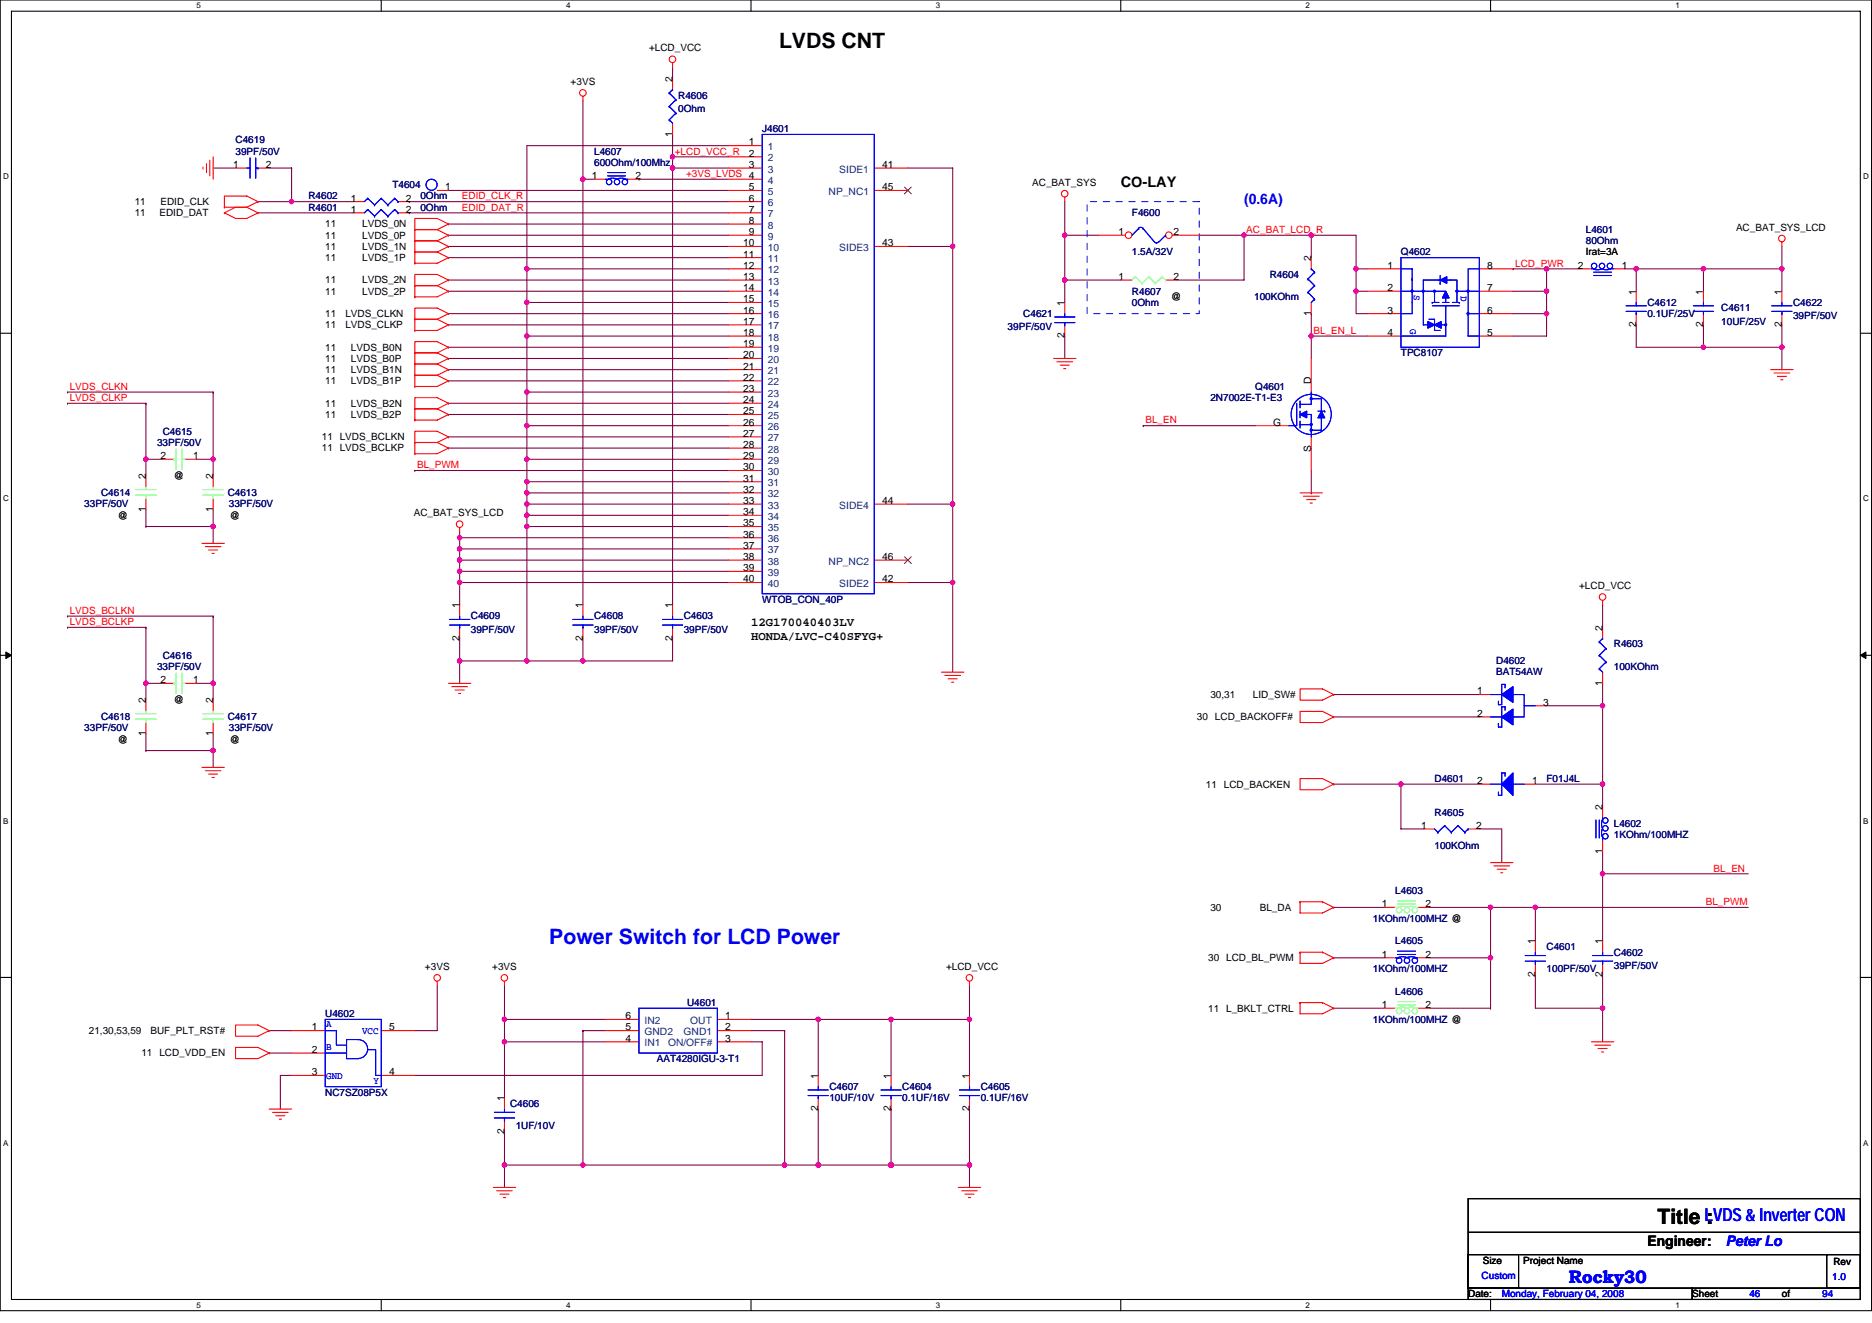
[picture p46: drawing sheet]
<svg xmlns="http://www.w3.org/2000/svg" width="297mm" height="210mm" viewBox="0 0 297 210" stroke-linecap="round" stroke-linejoin="round" font-family="sans-serif">
<defs><g id="words">
<g font-size="3.4">
<text x="123.6" y="7.6">LVDS CNT</text>
<text x="263" y="194.2">Title :</text>
</g>
<text font-size="3.4" fill="#00f" x="87.2" y="149.8">Power Switch for LCD Power</text>
<g font-size="2.8" fill="#00f">
<text x="270.5" y="193.7">LVDS &amp; Inverter CON</text>
<text x="249" y="203.6">Rocky30</text>
</g>
<g font-size="2.3">
<text x="177.8" y="29.7">CO-LAY</text>
<text x="261.4" y="197.7">Engineer:</text>
</g>
<g font-size="2.3" fill="#00f">
<text x="197.4" y="32.4">(0.6A)</text>
<text x="273.9" y="197.7">Peter Lo</text>
</g>
<g font-size="1.9">
<text x="119.2" y="99.4">12G170040403LV</text>
<text x="119.2" y="101.6">HONDA/LVC-C40SFYG+</text>
</g>
<g font-size="1.6">
<text x="103" y="8.2">+LCD_VCC</text>
<text x="90.5" y="13.5">+3VS</text>
<text x="106.7" y="13" transform="rotate(-90 106.7 13)">2</text>
<text x="106.7" y="21.7" transform="rotate(-90 106.7 21.7)">1</text>
<text x="118.8" y="23.1">1</text>
<text x="37" y="26.6">1</text>
<text x="42.2" y="26.6">2</text>
<text x="93.9" y="28.4">1</text>
<text x="100.9" y="28.4">2</text>
<text x="118.8" y="26.6">3</text>
<text x="118.8" y="24.9">2</text>
<text x="140" y="26.6">41</text>
<text x="163.8" y="29.5">AC_BAT_SYS</text>
<text x="21.4" y="32.5">11</text>
<text x="21.4" y="34.3">11</text>
<text x="25.3" y="34.3">EDID_DAT</text>
<text x="25.5" y="32.5">EDID_CLK</text>
<text x="55.7" y="33.8">1</text>
<text x="55.7" y="32">1</text>
<text x="64.4" y="33.8">2</text>
<text x="64.4" y="32">2</text>
<text x="70.6" y="30.2">1</text>
<text x="118.8" y="35.5">8</text>
<text x="118.8" y="33.8">7</text>
<text x="118.8" y="32">6</text>
<text x="118.8" y="30.2">5</text>
<text x="140" y="30.2">45</text>
<text x="51.6" y="36.1">11</text>
<text x="51.6" y="37.9">11</text>
<text x="51.6" y="39.6">11</text>
<text x="51.6" y="41.4">11</text>
<text x="57.5" y="36.1">LVDS_0N</text>
<text x="57.5" y="37.9">LVDS_0P</text>
<text x="57.5" y="39.6">LVDS_1N</text>
<text x="57.5" y="41.4">LVDS_1P</text>
<text x="117.9" y="40.9">11</text>
<text x="117.9" y="39.1">10</text>
<text x="118.8" y="37.3">9</text>
<text x="140" y="39.1">43</text>
<text x="177.5" y="37.3">1</text>
<text x="186.2" y="37.3">2</text>
<text x="208" y="41.4" transform="rotate(-90 208 41.4)">2</text>
<text x="251.6" y="40.5">Irat=3A</text>
<text x="275.5" y="36.6">AC_BAT_SYS_LCD</text>
<text x="51.6" y="45">11</text>
<text x="51.6" y="46.8">11</text>
<text x="57.5" y="45">LVDS_2N</text>
<text x="57.5" y="46.8">LVDS_2P</text>
<text x="117.9" y="48">15</text>
<text x="117.9" y="46.2">14</text>
<text x="117.9" y="44.4">13</text>
<text x="117.9" y="42.7">12</text>
<text x="177.5" y="44.4">1</text>
<text x="185.8" y="47.6">@</text>
<text x="186.2" y="44.4">2</text>
<text x="220.2" y="42.7">1</text>
<text x="220.2" y="46.2">2</text>
<text x="236" y="46.2">7</text>
<text x="236" y="42.7">8</text>
<text x="250.4" y="42.7">2</text>
<text x="257.3" y="42.7">1</text>
<text x="259.6" y="46.8" transform="rotate(-90 259.6 46.8)">1</text>
<text x="270.3" y="46.8" transform="rotate(-90 270.3 46.8)">1</text>
<text x="282.7" y="46.8" transform="rotate(-90 282.7 46.8)">1</text>
<text x="51.6" y="50.3">11</text>
<text x="51.6" y="52.1">11</text>
<text x="54.8" y="50.3">LVDS_CLKN</text>
<text x="54.8" y="52.1">LVDS_CLKP</text>
<text x="117.9" y="53.3">18</text>
<text x="117.9" y="51.5">17</text>
<text x="117.9" y="49.8">16</text>
<text x="168.9" y="53.7" transform="rotate(-90 168.9 53.7)">2</text>
<text x="168.9" y="48.5" transform="rotate(-90 168.9 48.5)">1</text>
<text x="208" y="50.2" transform="rotate(-90 208 50.2)">1</text>
<text x="220.2" y="49.8">3</text>
<text x="220.2" y="53.3">4</text>
<text x="236" y="53.3">5</text>
<text x="236" y="49.8">6</text>
<text x="259.6" y="51.9" transform="rotate(-90 259.6 51.9)">2</text>
<text x="270.3" y="51.9" transform="rotate(-90 270.3 51.9)">2</text>
<text x="282.7" y="51.9" transform="rotate(-90 282.7 51.9)">2</text>
<text x="51.6" y="55.6">11</text>
<text x="51.6" y="57.4">11</text>
<text x="51.6" y="59.2">11</text>
<text x="55.7" y="55.6">LVDS_B0N</text>
<text x="55.7" y="57.4">LVDS_B0P</text>
<text x="55.7" y="59.2">LVDS_B1N</text>
<text x="117.9" y="58.7">21</text>
<text x="117.9" y="56.9">20</text>
<text x="117.9" y="55.1">19</text>
<text x="51.6" y="61">11</text>
<text x="51.6" y="64.5">11</text>
<text x="55.7" y="61">LVDS_B1P</text>
<text x="55.7" y="64.5">LVDS_B2N</text>
<text x="117.9" y="65.8">25</text>
<text x="117.9" y="64">24</text>
<text x="117.9" y="62.2">23</text>
<text x="117.9" y="60.4">22</text>
<text x="208" y="61" transform="rotate(-90 208 61)">D</text>
<text x="51.1" y="69.9">11 LVDS_BCLKN</text>
<text x="51.1" y="71.6">11 LVDS_BCLKP</text>
<text x="51.6" y="66.3">11</text>
<text x="55.7" y="66.3">LVDS_B2P</text>
<text x="117.9" y="71.1">28</text>
<text x="117.9" y="69.3">27</text>
<text x="117.9" y="67.5">26</text>
<text x="202" y="67.5">G</text>
<text x="208" y="71.7" transform="rotate(-90 208 71.7)">S</text>
<text x="23.1" y="76.1" transform="rotate(-90 23.1 76.1)">2</text>
<text x="25.5" y="72.9">2</text>
<text x="27.6" y="76.1">@</text>
<text x="30.6" y="72.9">1</text>
<text x="33.8" y="76.1" transform="rotate(-90 33.8 76.1)">2</text>
<text x="117.9" y="76.4">31</text>
<text x="117.9" y="74.7">30</text>
<text x="117.9" y="72.9">29</text>
<text x="18.7" y="82.3">@</text>
<text x="23.1" y="81.3" transform="rotate(-90 23.1 81.3)">1</text>
<text x="33.8" y="81.3" transform="rotate(-90 33.8 81.3)">1</text>
<text x="36.5" y="82.3">@</text>
<text x="65.7" y="82">AC_BAT_SYS_LCD</text>
<text x="117.9" y="83.5">35</text>
<text x="117.9" y="81.8">34</text>
<text x="117.9" y="80">33</text>
<text x="117.9" y="78.2">32</text>
<text x="140" y="80">44</text>
<text x="117.9" y="88.9">38</text>
<text x="117.9" y="87.1">37</text>
<text x="117.9" y="85.3">36</text>
<text x="140" y="88.9">46</text>
<text x="117.9" y="92.4">40</text>
<text x="117.9" y="90.7">39</text>
<text x="140" y="92.4">42</text>
<text x="250.6" y="93.5">+LCD_VCC</text>
<text x="72.9" y="101.7" transform="rotate(-90 72.9 101.7)">2</text>
<text x="72.9" y="96.5" transform="rotate(-90 72.9 96.5)">1</text>
<text x="92.5" y="101.7" transform="rotate(-90 92.5 101.7)">2</text>
<text x="92.5" y="96.5" transform="rotate(-90 92.5 96.5)">1</text>
<text x="106.7" y="101.7" transform="rotate(-90 106.7 101.7)">2</text>
<text x="106.7" y="96.5" transform="rotate(-90 106.7 96.5)">1</text>
<text x="254.3" y="100.1" transform="rotate(-90 254.3 100.1)">2</text>
<text x="23.1" y="111.7" transform="rotate(-90 23.1 111.7)">2</text>
<text x="25.5" y="108.4">2</text>
<text x="27.6" y="111.7">@</text>
<text x="30.6" y="108.4">1</text>
<text x="33.8" y="111.7" transform="rotate(-90 33.8 111.7)">2</text>
<text x="192.1" y="110.8">30,31</text>
<text x="198.8" y="110.8">LID_SW#</text>
<text x="234.4" y="110.2">1</text>
<text x="234.4" y="113.8">2</text>
<text x="244.9" y="112">3</text>
<text x="254.3" y="108.8" transform="rotate(-90 254.3 108.8)">1</text>
<text x="18.7" y="117.9">@</text>
<text x="23.1" y="116.8" transform="rotate(-90 23.1 116.8)">1</text>
<text x="33.8" y="116.8" transform="rotate(-90 33.8 116.8)">1</text>
<text x="36.5" y="117.9">@</text>
<text x="189.9" y="114.3">30 LCD_BACKOFF#</text>
<text x="191.3" y="125">11 LCD_BACKEN</text>
<text x="234.4" y="124.4">2</text>
<text x="243.1" y="124.4">1</text>
<text x="225.5" y="131.6">1</text>
<text x="234.2" y="131.6">2</text>
<text x="254.3" y="128.5" transform="rotate(-90 254.3 128.5)">2</text>
<text x="254.3" y="135.5" transform="rotate(-90 254.3 135.5)">1</text>
<text x="219.3" y="144">1</text>
<text x="226.2" y="144">2</text>
<text x="192.1" y="144.5">30</text>
<text x="199.9" y="144.5">BL_DA</text>
<text x="243.6" y="149.9" transform="rotate(-90 243.6 149.9)">1</text>
<text x="254.3" y="149.9" transform="rotate(-90 254.3 149.9)">1</text>
<text x="67.4" y="154">+3VS</text>
<text x="78.1" y="154">+3VS</text>
<text x="150.1" y="154">+LCD_VCC</text>
<text x="191.7" y="152.5">30 LCD_BL_PWM</text>
<text x="219.3" y="152">1</text>
<text x="226.2" y="152">2</text>
<text x="243.6" y="155.1" transform="rotate(-90 243.6 155.1)">2</text>
<text x="254.3" y="155.1" transform="rotate(-90 254.3 155.1)">2</text>
<text x="99.2" y="161.8">6</text>
<text x="115.1" y="161.8">1</text>
<text x="191.7" y="160.5">11 L_BKLT_CTRL</text>
<text x="219.3" y="160">1</text>
<text x="226.2" y="160">2</text>
<text x="14.1" y="164.1">21,30,53,59</text>
<text x="22.4" y="167.7">11 LCD_VDD_EN</text>
<text x="23.9" y="164.1">BUF_PLT_RST#</text>
<text x="49.5" y="163.6">1</text>
<text x="49.5" y="167.1">2</text>
<text x="61.7" y="163.6">5</text>
<text x="99.2" y="165.3">4</text>
<text x="99.2" y="163.6">5</text>
<text x="115.1" y="163.6">2</text>
<text x="115.1" y="165.3">3</text>
<text x="49.5" y="170.7">3</text>
<text x="61.7" y="170.7">4</text>
<text x="129.8" y="171.2" transform="rotate(-90 129.8 171.2)">1</text>
<text x="141.4" y="171.2" transform="rotate(-90 141.4 171.2)">1</text>
<text x="153.8" y="171.2" transform="rotate(-90 153.8 171.2)">1</text>
<text x="80" y="180" transform="rotate(-90 80 180)">2</text>
<text x="80" y="174.8" transform="rotate(-90 80 174.8)">1</text>
<text x="129.8" y="176.4" transform="rotate(-90 129.8 176.4)">2</text>
<text x="141.4" y="176.4" transform="rotate(-90 141.4 176.4)">2</text>
<text x="153.8" y="176.4" transform="rotate(-90 153.8 176.4)">2</text>
<text x="235.3" y="200.6">Size</text>
<text x="241.7" y="200.6">Project Name</text>
<text x="290.9" y="200.7">Rev</text>
<text x="233" y="205.9">Date:</text>
<text x="268.5" y="205.9">Sheet</text>
<text x="282.7" y="205.9">of</text>
</g>
<g font-size="1.6" fill="#000080">
<text x="107.6" y="15.6">R4606</text>
<text x="107.6" y="17.8">0Ohm</text>
<text x="37.4" y="22.8">C4619</text>
<text x="120.9" y="21">J4601</text>
<text x="37.4" y="24.5">39PF/50V</text>
<text x="62.3" y="29.9">T4604</text>
<text x="94.3" y="24.5">L4607</text>
<text x="94.3" y="26.3">600Ohm/100Mhz</text>
<text x="48.9" y="33.4">R4601</text>
<text x="48.9" y="31.6">R4602</text>
<text x="66.7" y="33.4">0Ohm</text>
<text x="66.7" y="31.6">0Ohm</text>
<text x="179.6" y="34.3">F4600</text>
<text x="179.6" y="40.5">1.5A/32V</text>
<text x="222.3" y="40.5">Q4602</text>
<text x="251.6" y="37">L4601</text>
<text x="251.6" y="38.8">80Ohm</text>
<text x="179.6" y="46.8">R4607</text>
<text x="199" y="47.6">100KOhm</text>
<text x="201.5" y="44.1">R4604</text>
<text x="159.9" y="52.5">39PF/50V</text>
<text x="162.4" y="50.3">C4621</text>
<text x="179.6" y="48.5">0Ohm</text>
<text x="261.4" y="48.5">C4612</text>
<text x="261.4" y="50.3">0.1UF/25V</text>
<text x="273.1" y="49.4">C4611</text>
<text x="273.1" y="51.6">10UF/25V</text>
<text x="284.5" y="48.5">C4622</text>
<text x="284.5" y="50.7">39PF/50V</text>
<text x="222.3" y="56.5">TPC8107</text>
<text x="192.1" y="63.6">2N7002E-T1-E3</text>
<text x="199.2" y="61.9">Q4601</text>
<text x="24.9" y="70.8">33PF/50V</text>
<text x="25.8" y="69">C4615</text>
<text x="13.4" y="80.5">33PF/50V</text>
<text x="16" y="78.8">C4614</text>
<text x="36.1" y="78.8">C4613</text>
<text x="36.3" y="80.5">33PF/50V</text>
<text x="120.9" y="95.7">WTOB_CON_40P</text>
<text x="74.7" y="98.3">C4609</text>
<text x="74.7" y="100.5">39PF/50V</text>
<text x="94.3" y="98.3">C4608</text>
<text x="94.3" y="100.5">39PF/50V</text>
<text x="108.5" y="98.3">C4603</text>
<text x="108.5" y="100.5">39PF/50V</text>
<text x="24.9" y="106.3">33PF/50V</text>
<text x="25.8" y="104.5">C4616</text>
<text x="237.4" y="105.4">D4602</text>
<text x="237.4" y="107.2">BAT54AW</text>
<text x="256.1" y="102.8">R4603</text>
<text x="256.1" y="106.3">100KOhm</text>
<text x="13.4" y="116.1">33PF/50V</text>
<text x="16" y="114.3">C4618</text>
<text x="36.1" y="114.3">C4617</text>
<text x="36.3" y="116.1">33PF/50V</text>
<text x="227.6" y="124.1">D4601</text>
<text x="245.4" y="124.1">F01J4L</text>
<text x="227.6" y="129.4">R4605</text>
<text x="256.1" y="131.2">L4602</text>
<text x="227.6" y="134.8">100KOhm</text>
<text x="256.1" y="133">1KOhm/100MHZ</text>
<text x="221.4" y="141.9">L4603</text>
<text x="217.8" y="146.3">1KOhm/100MHZ @</text>
<text x="221.4" y="149.9">L4605</text>
<text x="217.8" y="154.3">1KOhm/100MHZ</text>
<text x="245.4" y="150.8">C4601</text>
<text x="245.4" y="154.3">100PF/50V</text>
<text x="256.1" y="151.7">C4602</text>
<text x="256.1" y="153.8">39PF/50V</text>
<text x="51.6" y="161.4">U4602</text>
<text x="109" y="159.7">U4601</text>
<text x="221.4" y="157.9">L4606</text>
<text x="217.8" y="162.3">1KOhm/100MHZ @</text>
<text x="51.6" y="173.9">NC7SZ08P5X</text>
<text x="104.2" y="168.6">AAT4280IGU-3-T1</text>
<text x="131.6" y="173">C4607</text>
<text x="143.2" y="173">C4604</text>
<text x="155.6" y="173">C4605</text>
<text x="80.9" y="175.7">C4606</text>
<text x="81.8" y="179.2">1UF/10V</text>
<text x="131.6" y="174.8">10UF/10V</text>
<text x="143.2" y="174.8">0.1UF/16V</text>
<text x="155.6" y="174.8">0.1UF/16V</text>
</g>
<g font-size="1.6" fill="#004080">
<text x="121.8" y="23.8">1</text>
<text x="121.8" y="29.2">4</text>
<text x="121.8" y="27.4">3</text>
<text x="121.8" y="25.6">2</text>
<text x="133.2" y="27.4">SIDE1</text>
<text x="121.8" y="34.5">7</text>
<text x="121.8" y="32.7">6</text>
<text x="121.8" y="30.9">5</text>
<text x="131.5" y="30.9">NP_NC1</text>
<text x="121.8" y="41.6">11</text>
<text x="121.8" y="39.8">10</text>
<text x="121.8" y="38.1">9</text>
<text x="121.8" y="36.3">8</text>
<text x="133.2" y="39.8">SIDE3</text>
<text x="121.8" y="46.9">14</text>
<text x="121.8" y="45.2">13</text>
<text x="121.8" y="43.4">12</text>
<text x="121.8" y="52.3">17</text>
<text x="121.8" y="50.5">16</text>
<text x="121.8" y="48.7">15</text>
<text x="121.8" y="59.4">21</text>
<text x="121.8" y="57.6">20</text>
<text x="121.8" y="55.8">19</text>
<text x="121.8" y="54.1">18</text>
<text x="121.8" y="64.7">24</text>
<text x="121.8" y="62.9">23</text>
<text x="121.8" y="61.2">22</text>
<text x="121.8" y="71.8">28</text>
<text x="121.8" y="70.1">27</text>
<text x="121.8" y="68.3">26</text>
<text x="121.8" y="66.5">25</text>
<text x="121.8" y="77.2">31</text>
<text x="121.8" y="75.4">30</text>
<text x="121.8" y="73.6">29</text>
<text x="121.8" y="82.5">34</text>
<text x="121.8" y="80.7">33</text>
<text x="121.8" y="79">32</text>
<text x="133.2" y="80.7">SIDE4</text>
<text x="121.8" y="89.6">38</text>
<text x="121.8" y="87.8">37</text>
<text x="121.8" y="86.1">36</text>
<text x="121.8" y="84.3">35</text>
<text x="131.5" y="89.6">NP_NC2</text>
<text x="121.8" y="93.2">40</text>
<text x="121.8" y="91.4">39</text>
<text x="133.2" y="93.2">SIDE2</text>
<text x="102.3" y="166.1">IN1</text>
<text x="102.3" y="164.3">GND2</text>
<text x="102.3" y="162.5">IN2</text>
<text x="106" y="166.1">ON/OFF#</text>
<text x="108.5" y="164.3">GND1</text>
<text x="109.5" y="162.5">OUT</text>
</g>
<g font-size="1.6" fill="#f00">
<text x="107.1" y="24.5">+LCD_VCC_R</text>
<text x="108.9" y="28.1">+3VS_LVDS 4</text>
<text x="73.3" y="33.4">EDID_DAT_R</text>
<text x="73.3" y="31.6">EDID_CLK_R</text>
<text x="197.8" y="37">AC_BAT_LCD_R</text>
<text x="240.4" y="42.3">LCD_PWR</text>
<text x="208.4" y="53">BL_EN_L</text>
<text x="11.1" y="61.9">LVDS_CLKN</text>
<text x="11.1" y="63.6">LVDS_CLKP</text>
<text x="181.8" y="67.2">BL_EN</text>
<text x="66.2" y="74.3">BL_PWM</text>
<text x="11.1" y="97.4">LVDS_BCLKN</text>
<text x="11.1" y="99.2">LVDS_BCLKP</text>
<text x="270.7" y="143.7">BL_PWM</text>
<text x="271.9" y="138.3">BL_EN</text>
</g>
<g font-size="1.6" fill="#00f">
<text x="224.3" y="46.8" transform="rotate(90 224.3 46.8)">S</text>
<text x="231.8" y="46.9" transform="rotate(90 231.8 46.9)">D</text>
<text x="223.8" y="52.3" transform="rotate(90 223.8 52.3)">G</text>
<text x="51.8" y="163">A</text>
<text x="51.8" y="166.6">B</text>
<text x="57.5" y="164.1">VCC</text>
<text x="51.8" y="171.2">GND</text>
<text x="59.2" y="172.1">Y</text>
<text x="235.1" y="203.1">Custom</text>
<text x="290.7" y="203.2">1.0</text>
<text x="238.3" y="205.9">Monday, February 04, 2008</text>
<text x="277.6" y="205.9">46</text>
<text x="289.1" y="205.9">94</text>
</g>
<g font-size="1.3">
<text x="31.2" y="1.3">5</text>
<text x="89.8" y="1.3">4</text>
<text x="148.5" y="1.3">3</text>
<text x="207.2" y="1.3">2</text>
<text x="265.8" y="1.3">1</text>
<text x=".5" y="28.5">D</text>
<text x="295.6" y="28.5">D</text>
<text x=".5" y="79.6">C</text>
<text x="295.6" y="79.6">C</text>
<text x=".5" y="130.7">B</text>
<text x="295.6" y="130.7">B</text>
<text x=".5" y="181.8">A</text>
<text x="295.6" y="181.8">A</text>
<text x="31.2" y="207.6">5</text>
<text x="89.8" y="207.6">4</text>
<text x="148.5" y="207.6">3</text>
<text x="207.2" y="207.6">2</text>
<text x="265.8" y="207.6">1</text>
</g>
</g></defs>
<path d="M0 0h297v208h-297zM1.8 1.8h293.4v204.4h-293.4z" fill="none" stroke="#000" stroke-width=".17"/>
<g fill="#fff">
<path d="M31.2 .2h.7v1.4h-.7z"/>
<path d="M31.2 206.4h.7v1.5h-.7z"/>
</g>
<path d="M60.5 0v1.8M60.5 206.2v1.8" fill="none" stroke="#000" stroke-width=".17"/>
<g fill="#fff">
<path d="M89.8 .2h.7v1.4h-.7z"/>
<path d="M89.8 206.4h.7v1.5h-.7z"/>
</g>
<path d="M119.2 0v1.8M119.2 206.2v1.8" fill="none" stroke="#000" stroke-width=".17"/>
<g fill="#fff">
<path d="M148.5 .2h.7v1.4h-.7z"/>
<path d="M148.5 206.4h.7v1.5h-.7z"/>
</g>
<path d="M177.8 0v1.8M177.8 206.2v1.8" fill="none" stroke="#000" stroke-width=".17"/>
<g fill="#fff">
<path d="M207.2 .2h.7v1.4h-.7z"/>
<path d="M207.2 206.4h.7v1.5h-.7z"/>
</g>
<path d="M236.5 0v1.8M236.5 206.2v1.8" fill="none" stroke="#000" stroke-width=".17"/>
<g fill="#fff">
<path d="M265.9 .2h.6v1.4h-.6z"/>
<path d="M265.9 206.4h.6v1.5h-.6z"/>
<path d="M.5 27.3h.9v1.4h-.9z"/>
<path d="M295.6 27.3h.9v1.4h-.9z"/>
<path d="M.5 78.4h.9v1.5h-.9z"/>
<path d="M295.6 78.4h.9v1.5h-.9z"/>
</g>
<path d="M0 52.9h1.8M295.2 52.9h1.8" fill="none" stroke="#000" stroke-width=".17"/>
<g fill="#fff">
<path d="M.5 129.6h.8v1.4h-.8z"/>
<path d="M295.6 129.6h.9v1.4h-.9z"/>
</g>
<path d="M0 104h1.8M295.2 104h1.8" fill="none" stroke="#000" stroke-width=".17"/>
<path d="M.9 103.5l.9 .5-.9 .5zM295.2 104l.9-.5v1z" fill="#000" stroke="#000" stroke-width=".16"/>
<g fill="#fff">
<path d="M.5 180.7h.8v1.4h-.8z"/>
<path d="M295.6 180.7h.9v1.4h-.9z"/>
</g>
<path d="M0 155.1h1.8M295.2 155.1h1.8M233 190.2h62.2v14.3h-62.2zM233 199.1h8v5.4h-8zM233 195.6h62.2M241.1 199.1h48.8M289.9 199.1h5.3v5.4h-5.3zM289.9 199.1h.1M295.2 195.6h.1M233 204.5h35.5v1.7h-35.5zM268.5 204.5h26.7v1.7h-26.7z" fill="none" stroke="#000" stroke-width=".17"/>
<g fill="none" stroke="#800040" stroke-width=".17">
<path d="M92.5 16v12.4h1.8M106.7 10.7v1.7M33.8 26.7h3.6M40.9 33.8h15.1M40.9 32h5.4M42.7 26.7h3.6M46.3 32h9.7M46.3 26.7h.1M46.3 26.7v5.3M64.9 33.8h.1M64.9 32h.1M64.9 33.8h50.7"/>
<path d="M64.9 32h50.7M71.2 35.6h44.4M71.2 37.3h44.4M71.2 30.2h44.4M71.2 39.1h44.4M92.5 28.4h.1M92.5 28.4v67.6M101.4 28.4h.1M101.4 28.4h14.2M106.7 26.7h.1M106.7 26.7h8.9M106.7 24.9h.1"/>
<path d="M106.7 21.3v3.6M106.7 24.9v1.8M106.7 26.7v69.3M106.7 24.9h8.9M115.6 23.1h-32v19.6h32M144.1 26.7h7.1v12.4M144.1 39.1h7.1M151.2 39.1h.1M151.2 39.1v67.6M168.9 37.3v7.1h8.9M168.9 37.3h.1M168.9 32v5.3h5.4"/>
<path d="M190.3 37.3h7.1M197.4 37.3v7.1h-10.7M197.4 37.3h.1M197.4 37.3h10.7v3.6M208.1 37.3h7.1v5.4M208.1 37.3h.1M282.7 39.1v3.6M71.2 44.4h44.4M71.2 46.2h44.4M71.2 49.8h44.4M71.2 51.6h44.4M71.2 55.1h44.4"/>
<path d="M71.2 56.9h44.4M71.2 58.7h44.4M71.2 40.9h44.4M83.6 53.3h.1M83.6 53.3h32M83.6 42.7h.1M83.6 48h32M83.6 48h.1M83.6 42.7v19.5M168.9 53.3v3.6M168.9 44.4v3.6M208.1 49.8h.1"/>
<path d="M208.1 53.3h.1M208.1 53.3v3.6M208.1 49.8v3.5M208.1 53.3h8.9M215.2 42.7v3.5h1.8M215.2 42.7h.1M215.2 46.2v3.6h1.8M215.2 42.7h1.8M240.1 46.2h5.3M240.1 42.7h.1M240.1 49.8h5.3M240.1 42.7h5.3"/>
<path d="M245.4 49.8v3.5h-5.3M245.4 49.8h.1M245.4 42.7h.1M245.4 46.2v3.6M245.4 42.7h5.3M245.4 42.7v3.5M257.8 42.7h1.8M259.6 51.6v3.5h10.7M259.6 42.7h.1M259.6 42.7h10.7M259.6 42.7v3.5M270.3 42.7h.1"/>
<path d="M270.3 51.6h.1M270.3 55.1h12.4M270.3 42.7v3.5M270.3 51.6v3.5M270.3 42.7h12.4M282.7 55.1h.1M282.7 42.7v3.5M282.7 51.6v3.5M282.7 55.1v3.6M10.7 62.2h.1M10.7 64h.1M10.7 62.2h23.1"/>
<path d="M10.7 64h12.5M23.2 72.9h2.6M23.2 72.9v2.7M23.2 64h.1M23.2 64v8.9M31.2 72.9h2.6M33.8 72.9v2.7M33.8 62.2h.1M33.8 62.2v10.7M65.8 74.7h.1M65.8 74.7h49.8M71.2 71.1h44.4"/>
<path d="M71.2 69.3h44.4M71.2 60.5h44.4M71.2 65.8h44.4M71.2 64h44.4M83.6 62.2h.1M83.6 67.6h.1M83.6 62.2v5.4M83.6 67.6v5.3M83.6 72.9h32M83.6 72.9v3.6h32M83.6 72.9h.1M83.6 76.5v1.7h32"/>
<path d="M83.6 76.5h.1M83.6 78.2v1.8h32M83.6 78.2h.1M83.6 62.2h32M83.6 67.6h32M181.4 67.6h.1M181.4 67.6h17.8M208.1 78.2h.1M208.1 74.7v3.5M10.7 97.8h.1M10.7 99.6h.1M10.7 97.8h23.1"/>
<path d="M10.7 99.6h12.5M23.2 80.9v2.7M23.2 83.6h.1M23.2 99.6v11.5M23.2 99.6h.1M23.2 83.6h10.6M33.8 83.6v2.6M33.8 80.9v2.7M33.8 97.8h.1M33.8 97.8v10.7M72.9 92.5v3.5M72.9 87.1h.1"/>
<path d="M72.9 90.7h.1M72.9 92.5h.1M72.9 85.3h.1M72.9 88.9h.1M72.9 88.9v1.8M72.9 85.3v1.8M72.9 90.7v1.8M72.9 84.5v.8M72.9 87.1v1.8M72.9 87.1h42.7M72.9 90.7h42.7M72.9 92.5h42.7"/>
<path d="M72.9 85.3h42.7M72.9 88.9h42.7M83.6 81.8h.1M83.6 80h.1M83.6 83.6h.1M83.6 81.8v1.8M83.6 83.6h32M83.6 80v1.8M83.6 83.6v21.3M83.6 81.8h32M144.1 80h7.1M144.1 92.5h7.1"/>
<path d="M151.2 92.5h.1M151.2 80h.1M254.3 96v3.6M23.2 116.5v2.6M23.2 119.1h.1M23.2 108.5h2.6M23.2 119.1h10.6M31.2 108.5h2.6M33.8 108.5v2.6M33.8 119.1v2.7M33.8 116.5v2.6M72.9 101.3v3.6"/>
<path d="M72.9 104.9h.1M72.9 104.9h10.7M72.9 104.9v3.6M83.6 104.9h8.9M92.5 101.3v3.6M92.5 104.9h.1M106.7 101.3v3.6h-14.2M211.6 113.8h23.1M211.6 110.2h23.1M245.4 112h8.9M254.3 108.5v3.5M254.3 112h.1"/>
<path d="M254.3 112v16M211.6 124.5h10.7M222.3 124.5h.1M222.3 124.5v7.1h3.5M222.3 124.5h12.4M234.7 131.6h3.6v5.3M243.6 124.5h10.7M254.3 124.5h.1M254.3 138.7v10.7M254.3 138.7h.1M254.3 135.1v3.6M254.3 138.7h23.1"/>
<path d="M69.4 156.5v7.1h-3.6M80 156.5v5.3M153.8 156.5v5.3M211.6 144h8M211.6 152h8M226.7 152h9.8M226.7 144h9.8M236.5 144h.1M236.5 144h40.9M236.5 144v16M243.6 154.7v5.3h10.7M243.6 144v5.4"/>
<path d="M243.6 144h.1M254.3 154.7v5.3M42.7 167.1h3.6M42.7 163.6h3.6M46.3 170.7h-1.8v5.3M80 165.4v8.8M80 165.4h.1M80 161.8h.1M80 179.6v5.3M80 161.8v3.6M80 165.4h16.1M80 161.8h16.1"/>
<path d="M92.5 163.6h3.6M92.5 163.6h.1M92.5 163.6v21.3M119.2 165.4h1.7v5.3h-55.1M119.2 161.8h10.6M119.2 163.6h5.3M124.5 163.6h.1M124.5 163.6v21.3M129.8 161.8v8.9M129.8 176v8.9M129.8 161.8h.1M129.8 161.8h24"/>
<path d="M141.4 161.8v8.9M141.4 176h.1M141.4 161.8h.1M141.4 176v8.9M153.8 161.8h.1M153.8 176v8.9M153.8 161.8v8.9M211.6 160h8M226.7 160h9.8M236.5 160h.1M254.3 160h.1M254.3 160v5.4"/>
<path d="M80 184.9v3.6M80 184.9h.1M80 184.9h12.5M92.5 184.9h32M124.5 184.9h.1M124.5 184.9h29.3M129.8 184.9h.1M141.4 184.9h.1M153.8 184.9v3.6"/>
</g>
<g fill="#f0f" stroke="#f0f" stroke-width=".17">
<circle cx="254.3" cy="124.4" r=".35"/>
<circle cx="254.3" cy="160" r=".35"/>
<circle cx="222.3" cy="124.4" r=".35"/>
<circle cx="243.6" cy="144" r=".35"/>
<circle cx="254.3" cy="138.7" r=".35"/>
<circle cx="254.3" cy="112" r=".35"/>
<circle cx="153.8" cy="161.8" r=".35"/>
<circle cx="80" cy="165.3" r=".35"/>
<circle cx="80" cy="161.8" r=".35"/>
<circle cx="92.5" cy="184.9" r=".35"/>
<circle cx="141.4" cy="184.9" r=".35"/>
<circle cx="129.8" cy="161.8" r=".35"/>
<circle cx="124.5" cy="184.9" r=".35"/>
<circle cx="129.8" cy="184.9" r=".35"/>
<circle cx="141.4" cy="161.8" r=".35"/>
<circle cx="236.5" cy="144" r=".35"/>
<circle cx="153.8" cy="184.9" r=".35"/>
<circle cx="80" cy="184.9" r=".35"/>
<circle cx="236.5" cy="152" r=".35"/>
<circle cx="83.6" cy="62.2" r=".35"/>
<circle cx="83.6" cy="53.3" r=".35"/>
<circle cx="83.6" cy="81.8" r=".35"/>
<circle cx="83.6" cy="80" r=".35"/>
<circle cx="83.6" cy="67.6" r=".35"/>
<circle cx="106.7" cy="26.7" r=".35"/>
<circle cx="83.6" cy="42.7" r=".35"/>
<circle cx="33.8" cy="83.6" r=".35"/>
<circle cx="72.9" cy="104.9" r=".35"/>
<circle cx="83.6" cy="104.9" r=".35"/>
<circle cx="83.6" cy="83.6" r=".35"/>
<circle cx="83.6" cy="48" r=".35"/>
<circle cx="83.6" cy="72.9" r=".35"/>
<circle cx="23.1" cy="72.9" r=".35"/>
<circle cx="33.8" cy="72.9" r=".35"/>
<circle cx="106.7" cy="24.9" r=".35"/>
<circle cx="83.6" cy="76.4" r=".35"/>
<circle cx="92.5" cy="28.4" r=".35"/>
<circle cx="33.8" cy="119.1" r=".35"/>
<circle cx="23.1" cy="108.4" r=".35"/>
<circle cx="33.8" cy="108.4" r=".35"/>
<circle cx="83.6" cy="78.2" r=".35"/>
<circle cx="72.9" cy="87.1" r=".35"/>
<circle cx="72.9" cy="90.7" r=".35"/>
<circle cx="72.9" cy="92.4" r=".35"/>
<circle cx="72.9" cy="85.3" r=".35"/>
<circle cx="72.9" cy="88.9" r=".35"/>
<circle cx="92.5" cy="104.9" r=".35"/>
<circle cx="151.2" cy="39.1" r=".35"/>
<circle cx="151.2" cy="92.4" r=".35"/>
<circle cx="270.3" cy="42.7" r=".35"/>
<circle cx="245.4" cy="49.8" r=".35"/>
<circle cx="168.9" cy="44.4" r=".35"/>
<circle cx="168.9" cy="37.3" r=".35"/>
<circle cx="215.2" cy="46.2" r=".35"/>
<circle cx="215.2" cy="42.7" r=".35"/>
<circle cx="245.4" cy="46.2" r=".35"/>
<circle cx="245.4" cy="42.7" r=".35"/>
<circle cx="208.1" cy="37.3" r=".35"/>
<circle cx="208.1" cy="53.3" r=".35"/>
<circle cx="270.3" cy="55.1" r=".35"/>
<circle cx="282.7" cy="42.7" r=".35"/>
<circle cx="197.4" cy="37.3" r=".35"/>
<circle cx="259.6" cy="42.7" r=".35"/>
<circle cx="46.3" cy="32" r=".35"/>
<circle cx="151.2" cy="80" r=".35"/>
<circle cx="282.7" cy="55.1" r=".35"/>
</g>
<g fill="none" stroke="#f00" stroke-width=".17">
<path d="M92.5 15.3v.7M106.7 9.9v.8M32.2 26.5v.3M32.8 26v1.4M33.3 25.4v2.5M33.8 24.9v3.5M35.6 32.9h3.6M35.6 32.9h.1M35.6 33.8l1.8 .9h1.8l1.7-.9M35.6 33.8h.1M39.2 32.9h-1.8l-1.8 .9M39.2 32.9l1.7 .9"/>
<path d="M40.9 32h.1M40.9 32l-1.7-.9h-3.6v1.8M40.9 33.8h.1M40.9 32l-1.7 .9M65.8 36.4h3.6M65.8 36.4h.1M65.8 38.2h3.6M65.8 38.2h.1M69.4 36.4h-3.6v1.8M69.4 38.2h-3.6v1.8M69.4 36.4l1.8 .9M69.4 38.2l1.8 .9"/>
<path d="M71.2 35.6h.1M71.2 35.6l-1.8-.9h-3.6v1.7M71.2 37.3h.1M71.2 39.1h.1M71.2 35.6l-1.8 .8M71.2 37.3l-1.8 .9M71.2 39.1l-1.8 .9M168.9 31.3v.7M282.7 38.4v.7M65.8 45.3h3.6M65.8 45.3h.1M65.8 47.1h.1"/>
<path d="M65.8 50.7h3.6M65.8 50.7h.1M65.8 52.5h.1M65.8 56h3.6M65.8 56h.1M65.8 57.8h3.6M65.8 57.8h.1M65.8 59.6h3.6M65.8 59.6h.1M65.8 40h3.6M65.8 40h.1M65.8 41.8h.1"/>
<path d="M69.4 45.3h-3.6v1.8M69.4 50.7h-3.6v1.8M69.4 56h-3.6v1.8M69.4 57.8h-3.6v1.8M69.4 59.6h-3.6v1.7M69.4 40h-3.6v1.8M69.4 45.3l1.8 .9M69.4 50.7l1.8 .9M69.4 56l1.8 .9M69.4 57.8l1.8 .9M69.4 59.6l1.8 .9M69.4 40l1.8 .9"/>
<path d="M71.2 44.4h.1M71.2 44.4l-1.8-.8h-3.6v1.7M71.2 46.2l-1.8 .9h-3.6M71.2 46.2h.1M71.2 49.8h.1M71.2 49.8l-1.8-.9h-3.6v1.8M71.2 51.6l-1.8 .9h-3.6M71.2 51.6h.1M71.2 55.1h.1M71.2 55.1l-1.8-.9h-3.6v1.8M71.2 56.9h.1M71.2 58.7h.1"/>
<path d="M71.2 40.9l-1.8 .9h-3.6M71.2 40.9h.1M71.2 44.4l-1.8 .9M71.2 49.8l-1.8 .9M71.2 55.1l-1.8 .9M71.2 56.9l-1.8 .9M71.2 58.7l-1.8 .9M167.2 56.9h3.5M167.7 57.4h2.5M168.2 58h1.5M168.8 58.5h.3M177.8 44.4h1.8"/>
<path d="M185 44.4h1.7M281 58.7h3.5M281.5 59.2h2.5M282 59.7h1.5M65.8 70.2h3.6M65.8 70.2h.1M65.8 72h.1M65.8 61.3h.1M65.8 64.9h3.6M65.8 64.9h.1M65.8 66.7h.1M69.4 70.2h-3.6v1.8"/>
<path d="M69.4 64.9h-3.6v1.8M69.4 70.2l1.8 .9M69.4 64.9l1.8 .9M71.2 69.3h.1M71.2 69.3l-1.8-.8h-3.6v1.7M71.2 71.1l-1.8 .9h-3.6M71.2 71.1h.1M71.2 60.5l-1.8 .8h-3.6M71.2 60.5h.1M71.2 64h.1M71.2 64l-1.8-.9h-3.6v1.8M71.2 65.8l-1.8 .9h-3.6"/>
<path d="M71.2 65.8h.1M71.2 69.3l-1.8 .9M71.2 64l-1.8 .9M206.3 78.2h3.5M206.8 78.8h2.5M207.3 79.3h1.5M207.9 79.8h.3M282.6 60.3h.3M32 86.2h3.6M32.6 86.8h2.5M33.1 87.3h1.4M33.7 87.8h.3"/>
<path d="M72.9 83.7v.8M254.3 95.3v.7M25.8 108.5h1.8M29.4 108.5h1.8M33.8 111.1v1.8M33.8 114.7v1.8M71.2 108.5h3.5M71.7 109h2.5M72.2 109.5h1.5M72.8 110.1h.3M149.4 106.7h3.5M149.9 107.2h2.5"/>
<path d="M150.4 107.7h1.5M151 108.3h.3M206.3 112.9h3.5l1.8 .9-1.8 .9h-3.5zM206.3 109.3h3.5l1.8 .9-1.8 .9h-3.5zM211.6 113.8h.1M211.6 110.2h.1M32 121.8h3.6M32.6 122.3h2.5M33.1 122.9h1.4M33.7 123.4h.3M206.3 123.6h3.5l1.8 .9-1.8 .8h-3.5zM211.6 124.5h.1"/>
<path d="M236.5 136.9h3.6M237 137.4h2.5M237.6 138h1.4M238.1 138.5h.4M69.4 155.7v.8M80 155.7v.8M153.8 155.7v.8M206.3 143.1v1.8h3.5l1.8-.9M206.3 143.1h3.5M206.3 143.1h.1M206.3 151.1v1.8h3.5l1.8-.9M206.3 151.1h3.5"/>
<path d="M206.3 151.1h.1M206.3 159.1v1.8h3.5l1.8-.9M206.3 159.1h3.5M206.3 159.1h.1M209.8 143.1h.1M209.8 151.1h.1M209.8 159.1h.1M209.8 143.1l1.8 .9M209.8 151.1l1.8 .9M209.8 159.1l1.8 .9M211.6 144h.1M211.6 152h.1"/>
<path d="M254.3 149.4v1.7M254.3 152.9v1.8M37.4 162.7h3.5l1.8 .9-1.8 .9h-3.5zM37.4 166.2h3.5l1.8 .9M37.4 166.2v1.8h3.5l1.8-.9M37.4 166.2h.1M42.7 163.6h.1M42.7 167.1h.1M42.7 176h3.6M43.2 176.6h2.5M43.8 177.1h1.4M44.3 177.6h.4"/>
<path d="M211.6 160h.1M252.5 165.4h3.6M253 165.9h2.5M253.6 166.4h1.4M254.1 167h.4M78.3 188.5h3.5M78.8 189h2.5M79.3 189.5h1.5M79.9 190.1h.3M152.1 188.5h3.5M152.6 189h2.5M153.1 189.5h1.5"/>
<path d="M153.7 190.1h.3"/>
<circle cx="92.5" cy="14.7" r=".52"/>
<circle cx="106.7" cy="9.4" r=".52"/>
<circle cx="168.9" cy="30.7" r=".52"/>
<circle cx="282.7" cy="37.9" r=".52"/>
<circle cx="72.9" cy="83.2" r=".52"/>
<circle cx="254.3" cy="94.8" r=".52"/>
<circle cx="69.4" cy="155.2" r=".52"/>
<circle cx="80" cy="155.2" r=".52"/>
<circle cx="153.8" cy="155.2" r=".52"/>
</g>
<path d="M172.5 32h17.8v17.8h-17.8z" fill="none" stroke="#00f" stroke-width=".16" stroke-dasharray="1 1 1 1 1 1 1 1"/>
<g fill="none" stroke="#80ff80" stroke-width=".17">
<path d="M180.1 43.9h.1M180.1 43.9l1.1 1.1M180.1 43.9l-.5 .5M181.2 45h.1M182.3 43.9h.1M182.3 43.9l1 1.1M182.3 43.9l-1.1 1.1M183.3 45h.1M184.4 43.9h.1M184.4 43.9l.6 .5M184.4 43.9l-1.1 1.1M185 44.4h.1"/>
<path d="M27.6 108.5h.1M27.6 108.5h.4M28 106.8v3.3M28.8 106.8v3.3M28.8 108.5h.6M32.2 114.2h3.2M32.2 113.3h3.2M33.8 114.2v.5M33.8 112.9h.1M33.8 112.9v.4"/>
</g>
<path d="M252.7 151.7h3.2M252.7 152.5h3.2M254.3 151.1v.6M254.3 152.9h.1M254.3 152.5v.4" fill="none" stroke="#00f" stroke-width=".17"/>
<circle cx="179.1" cy="37.3" r=".52" fill="#fff" stroke="#f00" stroke-width=".17"/>
<path d="M174.3 37.3h4.3" fill="none" stroke="#f00" stroke-width=".17"/>
<circle cx="185.5" cy="37.3" r=".52" fill="#fff" stroke="#f00" stroke-width=".17"/>
<g fill="none" stroke="#f00" stroke-width=".17">
<path d="M106.7 12.4v1.8M106.7 19.6v1.7M37.4 26.7h1.8M40.9 26.7h1.8M56 33.8h1.8M56 32h1.8M63.2 33.8h1.7M63.2 32h1.7M69.4 30.2h1.8M94.3 28.4h1.8M99.6 28.4h1.8M115.6 37.3h5.3"/>
<path d="M115.6 39.1h5.3M115.6 35.6h5.3M115.6 33.8h5.3M115.6 32h5.3M115.6 30.2h5.3M115.6 28.4h5.3M115.6 26.7h5.3M115.6 24.9h5.3M115.6 23.1h5.3M138.7 39.1h5.4M138.7 30.2h5.4M138.7 26.7h5.4"/>
<path d="M186 37.3h4.3M115.6 58.7h5.3M115.6 56.9h5.3M115.6 55.1h5.3M115.6 53.3h5.3M115.6 51.6h5.3M115.6 49.8h5.3M115.6 48h5.3M115.6 46.2h5.3M115.6 44.4h5.3M115.6 42.7h5.3M115.6 40.9h5.3"/>
<path d="M168.9 48v1.8M168.9 51.6v1.7M208.1 40.9v1.8M208.1 48v1.8M208.1 56.9v5.3M217 53.3h5.3M217 49.8h5.3M217 46.2h5.3M217 42.7h5.3M234.7 53.3h5.4M234.7 49.8h5.4M234.7 46.2h5.4"/>
<path d="M234.7 42.7h5.4M250.7 42.7h1.8M256.1 42.7h1.7M259.6 46.2v1.8M259.6 49.8v1.8M270.3 46.2v1.8M270.3 49.8v1.8M282.7 46.2v1.8M282.7 49.8v1.8M23.2 75.6v1.7M23.2 79.1v1.8M25.8 72.9h1.8"/>
<path d="M29.4 72.9h1.8M33.8 75.6v1.7M33.8 79.1v1.8M115.6 78.2h5.3M115.6 76.5h5.3M115.6 74.7h5.3M115.6 72.9h5.3M115.6 71.1h5.3M115.6 69.3h5.3M115.6 67.6h5.3M115.6 65.8h5.3M115.6 64h5.3"/>
<path d="M115.6 62.2h5.3M115.6 60.5h5.3M199.2 67.6h5.3M208.1 69.3v5.4M72.9 96v1.8M72.9 99.6v1.7M92.5 96v1.8M92.5 99.6v1.7M106.7 96v1.8M106.7 99.6v1.7M115.6 92.5h5.3M115.6 90.7h5.3"/>
<path d="M115.6 88.9h5.3M115.6 87.1h5.3M115.6 85.3h5.3M115.6 83.6h5.3M115.6 81.8h5.3M115.6 80h5.3M138.7 92.5h5.4M138.7 88.9h5.4M138.7 80h5.4M254.3 99.6v1.7M23.2 111.1v1.8M23.2 114.7v1.8"/>
<path d="M234.7 110.2h1.8M234.7 113.8h1.8M243.6 112h1.8M254.3 106.7v1.8M225.8 131.6h1.8M233 131.6h1.7M234.7 124.5h1.8M241.8 124.5h1.8M254.3 128v1.8M254.3 133.3v1.8M219.6 152h1.8M219.6 144h1.8"/>
<path d="M225 152h1.7M225 144h1.7M243.6 149.4v1.7M243.6 152.9v1.8M46.3 163.6h5.3M46.3 167.1h5.3M46.3 170.7h5.3M60.5 163.6h5.3M60.5 170.7h5.3M80 174.2v1.8M80 177.8v1.8M96.1 161.8h5.3"/>
<path d="M96.1 163.6h5.3M96.1 165.4h5.3M113.8 161.8h5.4M113.8 163.6h5.4M113.8 165.4h5.4M129.8 170.7v1.8M129.8 174.2v1.8M141.4 170.7v1.8M141.4 174.2v1.8M153.8 170.7v1.8M153.8 174.2v1.8M219.6 160h1.8"/>
<path d="M225 160h1.7"/>
</g>
<g fill="none" stroke="#00f" stroke-width=".17">
<path d="M106.2 14.8h.1M106.2 19h.1M106.2 16.9h.1M106.2 14.8l1 1M106.2 19l.5 .6M106.2 16.9l1 1M106.7 14.2h.1M106.7 14.2l-.5 .6M107.2 15.8h.1M107.2 17.9h.1M107.2 15.8l-1 1.1M107.2 17.9l-1 1.1"/>
<path d="M39.2 26.7h.5M39.7 25.1v3.2M40.6 25.1v3.2M40.6 26.7h.3M40.9 26.7h.1M58.4 33.3h.1M58.4 31.5h.1M58.4 33.3l1 1M58.4 33.3l-.6 .5M58.4 31.5l1 1M58.4 31.5l-.6 .5M59.4 34.3h.1"/>
<path d="M59.4 32.5h.1M60.5 33.3h.1M60.5 31.5h.1M60.5 33.3l1 1M60.5 33.3l-1.1 1M60.5 31.5l1 1M60.5 31.5l-1.1 1M61.5 34.3h.1M61.5 32.5h.1M62.6 33.3h.1M62.6 31.5h.1M62.6 33.3l.6 .5"/>
<path d="M62.6 33.3l-1.1 1M62.6 31.5l.6 .5M62.6 31.5l-1.1 1M63.2 33.8h.1M63.2 32h.1M96.1 28.4h.5M96.4 27.9h2.8M96.4 27.4h2.8M96.6 28.4l.6-.1 .6 .1M98 28.4l.6-.1 .6 .1M99.1 28.4h.5M120.9 21.3h17.8v72.9h-17.8z"/>
<path d="M180.6 36.2l.4-.1 .4 .2M180.7 36.3h.1M180.7 36.3l-1.1 1M181.4 36.3h.1M181.4 36.3l1.8 2.1M183.8 38.4l-.3 .2-.3-.2M185 37.3h.1M185 37.3l-1.1 1.1M167.3 50.3h3.3M167.3 51.2h3.3M168.9 49.8v.5M168.9 51.6h.1"/>
<path d="M168.9 51.2v.4M207.5 44.3h.1M207.5 46.4h.1M207.5 44.3l1.1 1M207.5 46.4l1.1 1.1M208.1 42.7h.1M208.1 42.7l.5 .5M208.6 43.2h.1M208.6 47.5h.1M208.6 45.3h.1M208.6 43.2l-1.1 1.1M208.6 47.5l-.5 .5"/>
<path d="M208.6 45.3l-1.1 1.1M222.3 42.7h1.8v1.7M222.3 46.2h1.8M222.3 40.9h12.4v14.2h-12.4zM223.9 46.2h5.5v1.8M224.1 46.2v3.6h-1.8M224.1 44.3v1.9M226.7 50.7h.9v1.8h.9M227.3 48h.1M227.3 48.5h4.2M227.3 48h1M227.6 46.2v1.8"/>
<path d="M228.3 44.4h2.9v1.8M228.5 45h.1M228.5 44.4h-2.7v7.2h.8M228.5 43.7v1.3M228.7 51.6h.7M228.9 48h1M229.4 48.5v4.8h-7.1M229.4 51.6h.1M230.5 48h1M231.2 46.2h1.9M231.2 46.2h.1M231.2 46.2v1.8"/>
<path d="M231.5 48h.1M233 46.2v7.1h1.7M233 46.2h1.7M233 49.8h1.7M234.7 42.7h-1.7v3.5M252.5 42.7h.5M252.9 43.2h2.8M252.9 43.7h2.8M254.1 42.7l-.6 .1-.6-.1M256.1 42.7l-1.2 .1-.6-.1M258 48.5h3.2M258 49.4h3.2"/>
<path d="M259.6 48v.5M259.6 49.8h.1M259.6 49.4v.4M268.7 48.5h3.2M268.7 49.4h3.2M270.3 48v.5M270.3 49.8h.1M270.3 49.4v.4M281.1 48.5h3.2M281.1 49.4h3.2M282.7 48v.5M282.7 49.8h.1"/>
<path d="M282.7 49.4v.4M205.8 64v3.6h-1.3M206.3 65.3v1M206.3 63.6v1.1M206.3 66.8v1.1M206.3 67.4h1.8v1.9M206.3 65.8h1.8v1.6M208.1 62.2v2h-1.8M208.1 63.3h1.6v5h-1.6M209.1 65.3h1.1M210.2 65.3h.1M71.3 98.3h3.2"/>
<path d="M71.3 99.2h3.2M72.9 97.8v.5M72.9 99.6h.1M72.9 99.2v.4M90.9 98.3h3.2M90.9 99.2h3.2M92.5 97.8v.5M92.5 99.6h.1M92.5 99.2v.4M105.1 98.3h3.2M105.1 99.2h3.2M106.7 97.8v.5"/>
<path d="M106.7 99.6h.1M106.7 99.2v.4M236.5 110.2h1.8M236.5 113.8h1.8M237.8 114.9h.1M238.3 113.8h.1M238.8 109.2v-.6h-.5v3.2h-.5v-.5M238.8 112.7v-.5h-.5v3.2h-.5v-.5M240.1 110.2h1.7v3.6h-1.7M241.8 112h1.8M253.8 101.9h.1M253.8 106.2h.1"/>
<path d="M253.8 104h.1M253.8 101.9l1 1.1M253.8 106.2l.5 .5M253.8 104l1 1.1M254.3 101.3h.1M254.3 101.3l-.5 .6M254.8 103h.1M254.8 105.1h.1M254.8 103l-1 1M254.8 105.1l-1 1.1M227.6 131.6l.6 .5M228.2 132.1h.1"/>
<path d="M229.2 131h.1M229.2 131l-1 1.1M229.2 131l1.1 1.1M230.3 132.1h.1M231.3 131h.1M231.3 131l-1 1.1M231.3 131l1.1 1.1M232.4 132.1h.1M233 131.6h.1M233 131.6l-.6 .5M236.5 124.5h1.8M238.8 123.2v-.5h-.5v3.5h-.5v-.5"/>
<path d="M240.1 124.5h.1M240.1 124.5h1.7M253.2 130.2v2.8M253.8 130.2v2.8M254.2 131.6l-.1 .6 .1 .6M254.2 130.1l-.1 .6 .1 .7M254.3 132.8v.5M254.3 129.8v.5M221.4 152h.5M221.8 151.5h2.8M221.8 151h2.8M221.9 152l.6-.2 .7 .2"/>
<path d="M223.3 152l.7-.2 .6 .2M224.4 152h.6M242 151.7h3.2M242 152.5h3.2M243.6 151.1v.6M243.6 152.9h.1M243.6 152.5v.4M51.6 161.8h8.9v10.7h-8.9zM51.6 163.6h1.8v2.3h1.6M51.6 167.1h3.4M56.8 165a1.49 1.49 0 0 1 1.5 1.5 1.49 1.49 0 0 1-1.5 1.5M56.9 165h-1.9v3h1.9"/>
<path d="M58.4 166.6h1.2v4.1h.9M78.4 176.6h3.3M78.4 177.4h3.3M80 176v.6M80 177.8h.1M80 177.4v.4M101.4 160h12.4v7.1h-12.4zM128.2 173h3.2M128.2 173.9h3.2M129.8 172.5v.5M129.8 174.2h.1M129.8 173.9v.3"/>
<path d="M139.8 173h3.2M139.8 173.9h3.2M141.4 172.5v.5M141.4 174.2h.1M141.4 173.9v.3M152.2 173h3.2M152.2 173.9h3.2M153.8 172.5v.5M153.8 174.2h.1M153.8 173.9v.3"/>
<circle cx="68.5" cy="29.3" r=".88"/>
<circle cx="96.7" cy="28.9" r=".43"/>
<circle cx="97.9" cy="28.9" r=".43"/>
<circle cx="99.2" cy="28.9" r=".43"/>
<circle cx="252.9" cy="42.2" r=".43"/>
<circle cx="254.2" cy="42.2" r=".43"/>
<circle cx="255.4" cy="42.2" r=".43"/>
<circle cx="208.1" cy="65.8" r="3.2"/>
<circle cx="254.7" cy="131.5" r=".43"/>
<circle cx="254.7" cy="130.2" r=".43"/>
<circle cx="254.7" cy="132.7" r=".43"/>
<circle cx="222" cy="152.5" r=".43"/>
<circle cx="223.3" cy="152.5" r=".43"/>
<circle cx="224.5" cy="152.5" r=".43"/>
</g>
<path d="M143.5 29.7l1.1 1.1M144.6 29.7l-1.1 1.1M143.5 88.4l1.1 1.1M144.6 88.4l-1.1 1.1" fill="none" stroke="#804000" stroke-width=".16"/>
<g fill="#00f" stroke="#00f" stroke-width=".17">
<path d="M238.3 110.2l1.8-1.2v2.5z" fill-rule="evenodd"/>
<path d="M238.3 113.8l1.8-1.3v2.5z" fill-rule="evenodd"/>
<path d="M238.3 110.2l1.8-1.2v2.5z" fill-rule="evenodd"/>
<path d="M238.3 113.8l1.8-1.3v2.5z" fill-rule="evenodd"/>
<path d="M229.4 46.2l.5 1.1h-1z" fill-rule="evenodd"/>
<path d="M226.6 51l1 .6-1 .5z" fill-rule="evenodd"/>
<path d="M227.6 51.6l1.1-.6v1.1z" fill-rule="evenodd"/>
<path d="M228.5 44.4l1.1-.5v1.1z" fill-rule="evenodd"/>
<path d="M231.1 46.1h.2v.2h-.2z" fill-rule="evenodd"/>
<path d="M225.7 46.1h.2v.2h-.2z" fill-rule="evenodd"/>
<path d="M229.3 51.4h.2v.3h-.2z" fill-rule="evenodd"/>
<path d="M232.8 46.1h.3v.2h-.3z" fill-rule="evenodd"/>
<path d="M232.8 49.7h.3v.2h-.3z" fill-rule="evenodd"/>
<path d="M223.9 46.1h.3v.2h-.3z" fill-rule="evenodd"/>
<path d="M227.5 46.1h.2v.2h-.2z" fill-rule="evenodd"/>
<path d="M229.4 46.2l.5 1.1h-1z" fill-rule="evenodd"/>
<path d="M226.6 51l1 .6-1 .5z" fill-rule="evenodd"/>
<path d="M227.6 51.6l1.1-.6v1.1z" fill-rule="evenodd"/>
<path d="M228.5 44.4l1.1-.5v1.1z" fill-rule="evenodd"/>
<path d="M231.1 46.1h.2v.2h-.2z" fill-rule="evenodd"/>
<path d="M225.7 46.1h.2v.2h-.2z" fill-rule="evenodd"/>
<path d="M229.3 51.4h.2v.3h-.2z" fill-rule="evenodd"/>
<path d="M232.8 46.1h.3v.2h-.3z" fill-rule="evenodd"/>
<path d="M232.8 49.7h.3v.2h-.3z" fill-rule="evenodd"/>
<path d="M223.9 46.1h.3v.2h-.3z" fill-rule="evenodd"/>
<path d="M227.5 46.1h.2v.2h-.2z" fill-rule="evenodd"/>
<path d="M207.9 63.2h.3v.2h-.3z" fill-rule="evenodd"/>
<path d="M207.9 67.2h.3v.3h-.3z" fill-rule="evenodd"/>
<path d="M207.9 68.1h.3v.3h-.3z" fill-rule="evenodd"/>
<path d="M209.7 65.3l.5 1h-1.1z" fill-rule="evenodd"/>
<path d="M206.3 65.8l1-.5v1z" fill-rule="evenodd"/>
<path d="M207.9 63.2h.3v.2h-.3z" fill-rule="evenodd"/>
<path d="M207.9 67.2h.3v.3h-.3z" fill-rule="evenodd"/>
<path d="M207.9 68.1h.3v.3h-.3z" fill-rule="evenodd"/>
<path d="M209.7 65.3l.5 1h-1.1z" fill-rule="evenodd"/>
<path d="M206.3 65.8l1-.5v1z" fill-rule="evenodd"/>
<path d="M240.1 122.7v3.5l-1.8-1.7z" fill-rule="evenodd"/>
<path d="M240.1 122.7v3.5l-1.8-1.7z" fill-rule="evenodd"/>
</g>
<g fill="none" stroke="#80ff80" stroke-width=".17">
<path d="M21.5 78.6h3.3M21.5 77.7h3.3M23.2 78.6v.5M23.2 77.3h.1M23.2 77.3v.4M27.6 72.9h.1M27.6 72.9h.4M28 71.3v3.2M28.8 71.3v3.2M28.8 72.9h.6M32.2 78.6h3.2M32.2 77.7h3.2"/>
<path d="M33.8 78.6v.5M33.8 77.3h.1M33.8 77.3v.4M21.5 114.2h3.3M21.5 113.3h3.3M23.2 114.2v.5M23.2 112.9h.1M23.2 112.9v.4M221.4 144h.5M221.8 159.5h2.8M221.8 159h2.8M221.8 143.5h2.8"/>
<path d="M221.8 143h2.8M221.9 160l.6-.1 .7 .1M221.9 144l.6-.2 .7 .2M223.3 160l.7-.1 .6 .1M223.3 144l.7-.2 .6 .2M224.4 144h.6M221.4 160h.5M224.4 160h.6"/>
<circle cx="222" cy="144.4" r=".43"/>
<circle cx="223.3" cy="144.4" r=".43"/>
<circle cx="224.5" cy="144.4" r=".43"/>
<circle cx="222" cy="160.5" r=".43"/>
<circle cx="223.3" cy="160.5" r=".43"/>
<circle cx="224.5" cy="160.5" r=".43"/>
</g>
<g fill="#f0f" stroke="#f0f" stroke-width=".17">
<circle cx="254.3" cy="124.4" r=".35"/>
<circle cx="254.3" cy="160" r=".35"/>
<circle cx="222.3" cy="124.4" r=".35"/>
<circle cx="243.6" cy="144" r=".35"/>
<circle cx="254.3" cy="138.7" r=".35"/>
<circle cx="254.3" cy="112" r=".35"/>
<circle cx="153.8" cy="161.8" r=".35"/>
<circle cx="80" cy="165.3" r=".35"/>
<circle cx="80" cy="161.8" r=".35"/>
<circle cx="92.5" cy="184.9" r=".35"/>
<circle cx="141.4" cy="184.9" r=".35"/>
<circle cx="129.8" cy="161.8" r=".35"/>
<circle cx="124.5" cy="184.9" r=".35"/>
<circle cx="129.8" cy="184.9" r=".35"/>
<circle cx="141.4" cy="161.8" r=".35"/>
<circle cx="236.5" cy="144" r=".35"/>
<circle cx="153.8" cy="184.9" r=".35"/>
<circle cx="80" cy="184.9" r=".35"/>
<circle cx="236.5" cy="152" r=".35"/>
<circle cx="83.6" cy="62.2" r=".35"/>
<circle cx="83.6" cy="53.3" r=".35"/>
<circle cx="83.6" cy="81.8" r=".35"/>
<circle cx="83.6" cy="80" r=".35"/>
<circle cx="83.6" cy="67.6" r=".35"/>
<circle cx="106.7" cy="26.7" r=".35"/>
<circle cx="83.6" cy="42.7" r=".35"/>
<circle cx="33.8" cy="83.6" r=".35"/>
<circle cx="72.9" cy="104.9" r=".35"/>
<circle cx="83.6" cy="104.9" r=".35"/>
<circle cx="83.6" cy="83.6" r=".35"/>
<circle cx="83.6" cy="48" r=".35"/>
<circle cx="83.6" cy="72.9" r=".35"/>
<circle cx="23.1" cy="72.9" r=".35"/>
<circle cx="33.8" cy="72.9" r=".35"/>
<circle cx="106.7" cy="24.9" r=".35"/>
<circle cx="83.6" cy="76.4" r=".35"/>
<circle cx="92.5" cy="28.4" r=".35"/>
<circle cx="33.8" cy="119.1" r=".35"/>
<circle cx="23.1" cy="108.4" r=".35"/>
<circle cx="33.8" cy="108.4" r=".35"/>
<circle cx="83.6" cy="78.2" r=".35"/>
<circle cx="72.9" cy="87.1" r=".35"/>
<circle cx="72.9" cy="90.7" r=".35"/>
<circle cx="72.9" cy="92.4" r=".35"/>
<circle cx="72.9" cy="85.3" r=".35"/>
<circle cx="72.9" cy="88.9" r=".35"/>
<circle cx="92.5" cy="104.9" r=".35"/>
<circle cx="151.2" cy="39.1" r=".35"/>
<circle cx="151.2" cy="92.4" r=".35"/>
<circle cx="270.3" cy="42.7" r=".35"/>
<circle cx="245.4" cy="49.8" r=".35"/>
<circle cx="168.9" cy="44.4" r=".35"/>
<circle cx="168.9" cy="37.3" r=".35"/>
<circle cx="215.2" cy="46.2" r=".35"/>
<circle cx="215.2" cy="42.7" r=".35"/>
<circle cx="245.4" cy="46.2" r=".35"/>
<circle cx="245.4" cy="42.7" r=".35"/>
<circle cx="208.1" cy="37.3" r=".35"/>
<circle cx="208.1" cy="53.3" r=".35"/>
<circle cx="270.3" cy="55.1" r=".35"/>
<circle cx="282.7" cy="42.7" r=".35"/>
<circle cx="197.4" cy="37.3" r=".35"/>
<circle cx="259.6" cy="42.7" r=".35"/>
<circle cx="46.3" cy="32" r=".35"/>
<circle cx="151.2" cy="80" r=".35"/>
<circle cx="282.7" cy="55.1" r=".35"/>
</g>
<use href="#words"/>
</svg>
